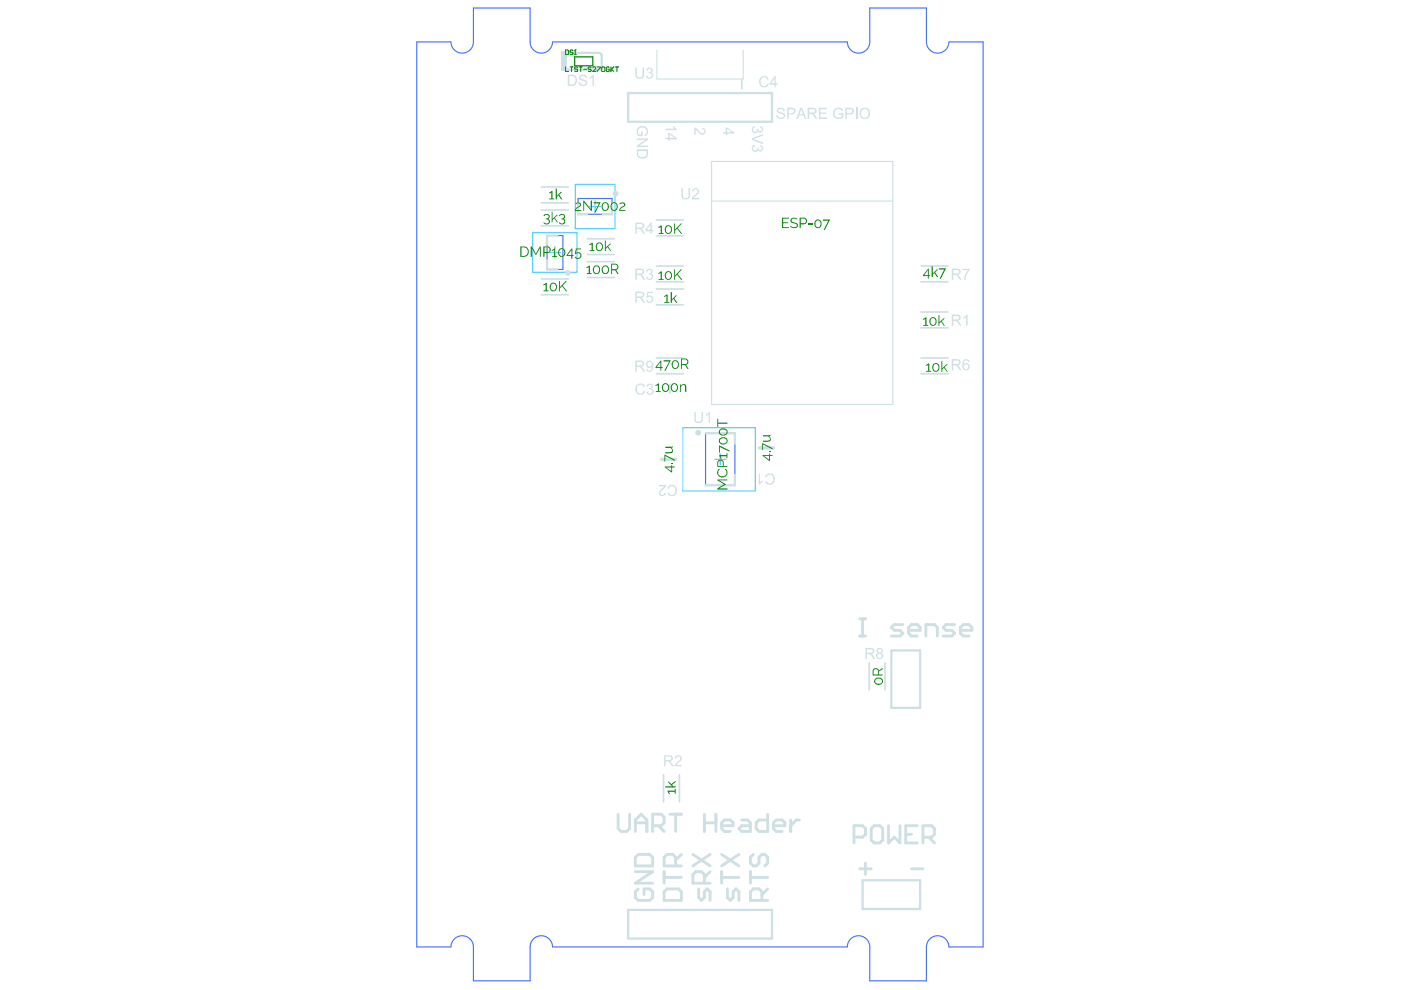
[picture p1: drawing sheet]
<svg xmlns="http://www.w3.org/2000/svg" width="297mm" height="210mm" viewBox="0 0 297 210" stroke-linecap="round" stroke-linejoin="round" font-family="sans-serif">
<path d="M122 39.1h8.4v9.4h-8.4zM112.9 49.3h9.4v8.4h-9.4zM116.5 53.5h2.4M117.6 52.3v2.4M125 43.8h2.4M126.2 42.6v2.4M151.5 97.4h2.4M152.7 96.2v2.4" fill="none" stroke="#46cdff" stroke-width=".24"/>
<path d="M144.8 90.7h15.3v13.4h-15.3z" fill="none" stroke="#46cdff" stroke-width=".21"/>
<path d="M95.6 8.9h-7.2v191.9h7.2M95.6 8.9a2.38 2.38 0 0 0 2.4 2.4 2.38 2.38 0 0 0 2.4-2.4v-7.2h12v7.2a2.38 2.38 0 0 0 2.4 2.4 2.38 2.38 0 0 0 2.3-2.4M117.2 8.9h62.4M179.7 8.9a2.38 2.38 0 0 0 2.3 2.4 2.38 2.38 0 0 0 2.4-2.4v-7.2h12v7.2a2.38 2.38 0 0 0 2.4 2.4 2.38 2.38 0 0 0 2.4-2.4M201.2 8.9h7.2v191.9h-7.2M116 49.9h3.3v7.2h-3.3zM122.6 42.1h7.2v3.3h-7.2zM149.6 91.9h6.2v11h-6.2zM95.6 200.8a2.38 2.38 0 0 1 2.4-2.4 2.38 2.38 0 0 1 2.4 2.4v7.2h12v-7.2a2.38 2.38 0 0 1 2.4-2.4 2.38 2.38 0 0 1 2.3 2.4M117.2 200.8h62.4M179.7 200.8a2.38 2.38 0 0 1 2.3-2.4 2.38 2.38 0 0 1 2.4 2.4v7.2h12v-7.2a2.38 2.38 0 0 1 2.4-2.4 2.38 2.38 0 0 1 2.4 2.4" fill="none" stroke="#466fff" stroke-width=".24"/>
<g fill="none" stroke="#cfe0e5" stroke-width=".49">
<path d="M119.9 11.8v2.5M120.4 14.8h6.7M120.4 11.2h6.7M127.6 11.8v2.5M133.2 19.7h30.5v6.1h-30.5zM116 55.2v1.9h2.1M118.1 49.9h-2.1v1.9M122.6 43.3v2.1h1.9M129.8 43.3v2.1h-1.9M149.6 91.9h6.2v2.1M155.8 100.8v2.1h-6.2M189 137.9h6.1v12.2h-6.1z"/>
<path d="M133.2 192.9h30.5v6.1h-30.5zM182.9 186.6h12.2v6.1h-12.2z"/>
</g>
<g fill="none" stroke="#cfe0e5" stroke-width=".37">
<path d="M157.3 16.9v1.9M114.8 39.7h5.7M114.8 59.1h5.7M114.8 47.9h5.7M114.8 44.5h5.7M114.8 43h5.7M124.5 58.8h5.8M124.5 54h5.8M124.5 55.5h5.8M124.5 50.6h5.8M139.2 59.8h5.7M139.2 56.4h5.7"/>
<path d="M139.2 50h5.7M139.2 46.7h5.7M195.3 59.8h5.7M195.3 56.4h5.7M114.8 62.5h5.7M139.2 79.2h5.7M139.2 75.9h5.7M139.2 64.6h5.7M139.2 61.3h5.7M195.3 79.2h5.7M195.3 75.9h5.7M195.3 69.5h5.7"/>
<path d="M195.3 66.2h5.7M142 81.5v1.9M184.3 140.5v5.8M187.6 140.5v5.8M140.7 164.3v5.7M144 164.3v5.7"/>
</g>
<path d="M140.3 97.4h2.9M161 95h3" fill="none" stroke="#cfe0e5" stroke-width=".73"/>
<path d="M139.3 10.7v6h18.3v-6M150.9 34.2h38.4v51.6h-38.4zM150.9 42.6h38.4" fill="none" stroke="#cfe0e5" stroke-width=".24"/>
<g fill="#cfe0e5">
<path d="M119.5 14.7h1.4v.3h-1.4z" fill-rule="evenodd"/>
<path d="M119.5 11h1.5v.4h-1.5z" fill-rule="evenodd"/>
<path d="M119 11h1.1v4h-1.1z" fill-rule="evenodd"/>
</g>
<g fill="#cfe0e5">
<path d="M147.2 27l.6 .2 .4 .6a.75 .75 0 0 0 1 .4 .53 .53 0 0 0-.3-.9v-.2l.2 .1a.74 .74 0 0 1 .3 1.2 .74 .74 0 0 1-1.2-.3l-.7-.7v1.2h-.3z"/>
<path d="M141.1 27.3h1.8l-.3-.5 .3-.1 .6 .7v.2h-2.4z"/>
<path d="M162.5 100.6l.4-.2h.7l.4 .2 .3 .9-.2 .8-.6 .5h-.6l-.4-.2-.3-.5 .4-.1a.73 .73 0 0 0 .9 .5 .73 .73 0 0 0 .5-.9l-.1-.1a.71 .71 0 0 0-.6-.9 .71 .71 0 0 0-.8 .6l-.3-.1z"/>
<path d="M160.9 100.4h.2v1.8l.6-.3v.3l-.6 .6h-.2z"/>
<path d="M122.8 16.1a.95 .95 0 0 1 1.7 .4l-.3 .1-.2-.4-.1-.1a.41 .41 0 0 0-.7 0 .41 .41 0 0 0 .1 .6l.5 .2a.7 .7 0 0 1 .7 .8 .7 .7 0 0 1-1 .5 .83 .83 0 0 1-.9-.8h.3a.66 .66 0 0 0 .7 .6 .66 .66 0 0 0 .6-.5l-.2-.3-.6-.1a.61 .61 0 0 1-.6-1z"/>
<path d="M125 16.4l.9-.6v2.4h-.3v-1.8l-.5 .3h-.1z"/>
<path d="M141.7 103.1l.4-.3h.7l.4 .3 .4 .8-.2 .9-.6 .4h-.7l-.3-.2-.3-.5h.3a.73 .73 0 0 0 .9 .4 .73 .73 0 0 0 .5-.9v-.1a.71 .71 0 0 0-.6-.8 .71 .71 0 0 0-.8 .6l-.3-.1z"/>
<path d="M139.7 102.8h1.5l-.2 .6-.5 .5a.65 .65 0 0 0-.4 1 .49 .49 0 0 0 .8-.4h.3l-.3 .6-.3 .1-.5-.1a.77 .77 0 0 1-.4-.8 .77 .77 0 0 1 .6-.6l.6-.6h-1.2z"/>
<path d="M161.1 16.6l.4-.4 .8-.1 .4 .2 .3 .5-.4 .1a.75 .75 0 0 0-1-.4 .75 .75 0 0 0-.3 1 .7 .7 0 0 0 .6 .8 .7 .7 0 0 0 .8-.6l.3 .1-.1 .2a1.09 1.09 0 0 1-1.4 .4 1.09 1.09 0 0 1-.5-1.4z"/>
<path d="M143.2 160.4l.3-.2a.73 .73 0 0 1 1 .4 .73 .73 0 0 1-.5 .9l-.6 .7h1.1v.3h-1.5l.2-.5 .6-.6a.53 .53 0 0 0 .4-.5 .53 .53 0 0 0-.4-.5h-.3l-.1 .4h-.3z"/>
<path d="M134.9 81.7l.4-.3 .8-.1 .4 .2 .3 .5h-.4a.75 .75 0 0 0-1-.3 .75 .75 0 0 0-.3 1 .7 .7 0 0 0 .6 .7 .7 .7 0 0 0 .8-.6l.3 .2-.1 .1a1.09 1.09 0 0 1-1.4 .5 1.09 1.09 0 0 1-.5-1.4z"/>
<path d="M137.3 81.5a.61 .61 0 0 1 1 0 .61 .61 0 0 1-.2 .9 .72 .72 0 0 1 .2 1.2 .72 .72 0 0 1-1.2-.3v-.2l.2-.1a.48 .48 0 0 0 .6 .5 .48 .48 0 0 0 .4-.6 .48 .48 0 0 0-.7-.3v-.3a.39 .39 0 0 0 .6-.3 .39 .39 0 0 0-.4-.5 .39 .39 0 0 0-.4 .5l-.3-.1z"/>
<path d="M137.1 57.3l.3-.2a.59 .59 0 0 1 .9 .1 .59 .59 0 0 1-.2 .8 .74 .74 0 0 1 .1 1.2 .74 .74 0 0 1-1.2-.2v-.3h.3a.47 .47 0 0 0 .5 .4 .47 .47 0 0 0 .4-.6 .47 .47 0 0 0-.7-.3l.1-.3a.38 .38 0 0 0 .4-.4 .38 .38 0 0 0-.4-.3 .38 .38 0 0 0-.3 .4h-.3z"/>
<path d="M137.3 61.9h1.1v.2h-.9l-.2 .7 .2-.1a.76 .76 0 0 1 .9 .5 .76 .76 0 0 1-.5 1 .76 .76 0 0 1-.9-.6l.3-.1a.49 .49 0 0 0 .6 .4 .49 .49 0 0 0 .2-.7v-.1a.5 .5 0 0 0-.8 0h-.3z"/>
<path d="M134.7 14.3h.3v1.4a.62 .62 0 0 0 .6 .7 .62 .62 0 0 0 .6-.7v-1.4h.3v1.5a.9 .9 0 0 1-.7 .9 .9 .9 0 0 1-1-.7z"/>
<path d="M137.1 14.6l.3-.2a.59 .59 0 0 1 .9 .2 .59 .59 0 0 1-.2 .8 .74 .74 0 0 1 .1 1.2 .74 .74 0 0 1-1.2-.3v-.2l.3-.1a.47 .47 0 0 0 .5 .5 .47 .47 0 0 0 .4-.7 .47 .47 0 0 0-.7-.2l.1-.3a.38 .38 0 0 0 .4-.4 .38 .38 0 0 0-.4-.4 .38 .38 0 0 0-.3 .5l-.3-.1z"/>
<path d="M204.3 67.3l.7-.6h.1v2.4h-.3v-1.9l-.4 .4z"/>
<path d="M204 57h1.6v.3l-.7 1-.2 1h-.3v-.4l.4-1 .4-.6h-1.2z"/>
<path d="M141.7 28.2h.3l1.5 1.1v.2h-1.5v.3h-.3v-.3h-.6v-.3h.6zM142 28.5v.7h1z"/>
<path d="M120.4 15.8h1l.6 .3 .3 .6v.8a.97 .97 0 0 1-1.1 .7h-.8zM120.7 16.1v1.8h.5a.93 .93 0 0 0 .8-.7 .93 .93 0 0 0-.3-1z"/>
<path d="M153.9 27h.3l1.5 1.1v.2h-1.5v.3h-.3v-.3h-.6v-.3h.6zM154.2 27.3v.7h1z"/>
<path d="M164.2 16.1h.3v1.6h.3v.3h-.3v.5h-.3v-.5h-1v-.3zM164.2 16.6l-.7 1.1h.7z"/>
<path d="M140.8 160.1h1.1a.64 .64 0 0 1 .7 .6 .64 .64 0 0 1-.6 .7l.9 1.1h-.4l-.8-1.1h-.6v1.1h-.3zM141.1 160.4v.8h.7a.41 .41 0 0 0 .5-.4 .41 .41 0 0 0-.5-.4z"/>
<path d="M134.7 76.4h1.1a.65 .65 0 0 1 .8 .6 .65 .65 0 0 1-.7 .7l.5 .4 .4 .7h-.4l-.3-.5a.73 .73 0 0 0-.7-.5h-.4v1h-.3zM135 76.7v.8h.7a.41 .41 0 0 0 .6-.3 .41 .41 0 0 0-.6-.5z"/>
<path d="M137.1 76.7h.1a.83 .83 0 0 1 1 0 .83 .83 0 0 1 .3 1 .8 .8 0 0 1-.4 1 .8 .8 0 0 1-1-.2l-.1-.2 .3-.1a.41 .41 0 0 0 .3 .4 .41 .41 0 0 0 .5-.3l.1-.6-.1 .1a.74 .74 0 0 1-1-.1 .74 .74 0 0 1 0-1zM137.2 77.2a.5 .5 0 0 0 1 0 .5 .5 0 0 0-1 0z"/>
<path d="M134.7 57h1.1a.65 .65 0 0 1 .8 .5 .65 .65 0 0 1-.7 .7l.5 .4 .4 .7h-.4l-.3-.5a.73 .73 0 0 0-.7-.5h-.4v1h-.3zM135 57.3v.7h.7a.41 .41 0 0 0 .6-.3 .41 .41 0 0 0-.6-.4z"/>
<path d="M134.7 61.8h1.1a.65 .65 0 0 1 .8 .6 .65 .65 0 0 1-.7 .7l.5 .4 .4 .7h-.4l-.3-.5a.73 .73 0 0 0-.7-.5h-.4v1h-.3zM135 62.1v.8h.7a.41 .41 0 0 0 .6-.4 .41 .41 0 0 0-.6-.4z"/>
<path d="M134.7 47.2h1.1a.65 .65 0 0 1 .8 .6 .65 .65 0 0 1-.7 .7l.5 .4 .4 .7h-.4l-.3-.5a.73 .73 0 0 0-.7-.6h-.4v1.1h-.3zM135 47.5v.7h.7a.41 .41 0 0 0 .6-.3 .41 .41 0 0 0-.6-.4z"/>
<path d="M137.9 47.2h.3v1.5h.3v.3h-.3v.6h-.3v-.6h-1.1v-.3zM137.9 47.7l-.8 1h.8z"/>
<path d="M201.8 76.1h1.1a.65 .65 0 0 1 .8 .6 .65 .65 0 0 1-.7 .7l.4 .4 .5 .7h-.4l-.3-.5a.73 .73 0 0 0-.7-.5h-.4v1h-.3zM202.1 76.4v.8h.7a.41 .41 0 0 0 .6-.3 .41 .41 0 0 0-.6-.5z"/>
<path d="M204.3 76.4h.1a.73 .73 0 0 1 1.2 .3h-.3a.51 .51 0 0 0-.7-.2 .51 .51 0 0 0-.2 .7l-.1 .1a.74 .74 0 0 1 1.1 0 .74 .74 0 0 1-.2 1.1 .74 .74 0 0 1-1-.3l-.2-1zM204.3 77.8a.55 .55 0 0 0 1.1 0 .55 .55 0 0 0-1.1 0z"/>
<path d="M201.8 66.7h1.1a.65 .65 0 0 1 .8 .6 .65 .65 0 0 1-.7 .7l.4 .3 .5 .8h-.4l-.3-.5a.73 .73 0 0 0-.7-.6h-.4v1.1h-.3zM202.1 67v.7h.7a.41 .41 0 0 0 .6-.3 .41 .41 0 0 0-.6-.4z"/>
<path d="M201.8 57h1.1a.65 .65 0 0 1 .8 .5 .65 .65 0 0 1-.7 .7l.4 .4 .5 .7h-.4l-.3-.5a.73 .73 0 0 0-.7-.5h-.4v1h-.3zM202.1 57.3v.7h.7a.41 .41 0 0 0 .6-.3 .41 .41 0 0 0-.6-.4z"/>
</g>
<path d="M134.7 181.8l.6-.6h2.5l.6 .6v1.8h-3.7zM134.7 184.8h3.7l-3.7 2.5h3.7M135.3 188.5l-.6 .6v1.2l.6 .6h2.5l.6-.6v-1.2l-.6-.6h-1.3v1.2M140.8 189.1l.6-.6h2.5l.6 .6v1.8h-3.7zM140.8 184.8v2.5M140.8 186h3.7M143.2 183.6v-1.8l-.6-.6h-1.2l-.6 .6v1.8h3.7M144.5 181.2l-1.3 1.2" fill="none" stroke="#cfe0e5" stroke-width=".61"/>
<g fill="#cfe0e5">
<path d="M135.1 27.2l.8-.5 .8 .1 .6 .5 .1 .5a.94 .94 0 0 1-.7 1.1v-.3a.82 .82 0 0 0 .4-1.1 .82 .82 0 0 0-1-.5 .92 .92 0 0 0-.6 1.6h.4v-.7h.3v1h-.9l-.3-.6z"/>
<path d="M135 29.4h2.4v.3l-1.9 1.2h1.9v.3h-2.4v-.3l1.8-1.2h-1.8z"/>
<path d="M135 31.7h2.4v1l-.3 .6-.3 .3h-.9a1.05 1.05 0 0 1-.9-1.1zM135.3 32v.6a.91 .91 0 0 0 .9 .7 .91 .91 0 0 0 .9-.7v-.6z"/>
</g>
<path d="M153 184.8v2.5M153 186h3.7M153 181.2l3.7 2.4M154.2 188.5v1.8l.6 .6 .6-.6v-1.2l.7-.6 .6 .6v1.8M156.7 181.2l-3.7 2.4M159.1 186h3.7M159.1 184.8v2.5M159.7 181.2l-.6 .6v1.2l.6 .6h.6l.6-.6v-1.2l.6-.6h.7l.6 .6v1.2l-.6 .6M161.5 190.9v-1.8l-.6-.6h-1.2l-.6 .6v1.8h3.7M162.8 188.5l-1.3 1.2" fill="none" stroke="#cfe0e5" stroke-width=".61"/>
<g fill="#cfe0e5">
<path d="M159.5 27l.5-.3 .1 .3a.44 .44 0 0 0-.4 .6 .44 .44 0 0 0 .6 .3 .44 .44 0 0 0 .2-.6l.2 .1a.44 .44 0 0 0 .3 .4 .44 .44 0 0 0 .5-.1 .46 .46 0 0 0-.4-.7l.1-.3a.7 .7 0 0 1 .6 .9 .7 .7 0 0 1-.9 .5l-.2-.3a.72 .72 0 0 1-1.1 .3 .72 .72 0 0 1-.1-1.1z"/>
<path d="M159.4 29.3l2.4-.9v.3l-2.1 .8 2.1 .7v.4l-2.4-.9z"/>
<path d="M159.6 30.9l.4-.2 .1 .3a.47 .47 0 0 0-.5 .5 .47 .47 0 0 0 .6 .4 .47 .47 0 0 0 .4-.5h.2a.39 .39 0 0 0 .4 .4 .39 .39 0 0 0 .4-.4 .39 .39 0 0 0-.5-.3l.1-.3a.69 .69 0 0 1 .6 .8 .69 .69 0 0 1-.9 .5l-.2-.3a.7 .7 0 0 1-1 .3 .7 .7 0 0 1-.2-1z"/>
<path d="M144.5 39.9h.3v1.4a.62 .62 0 0 0 .6 .7 .62 .62 0 0 0 .6-.7v-1.4h.3v1.5a.9 .9 0 0 1-.8 .9 .9 .9 0 0 1-1-.7z"/>
<path d="M146.8 40.2l.5-.2a.71 .71 0 0 1 .9 .4 .71 .71 0 0 1-.4 .9l-.7 .7h1.1v.3h-1.5l.1-.5 .7-.6a.7 .7 0 0 0 .3-1 .49 .49 0 0 0-.8 .4h-.3z"/>
<path d="M183.5 137.4h1.1a.65 .65 0 0 1 .8 .5 .65 .65 0 0 1-.7 .7l.4 .4 .5 .7h-.4l-.3-.5a.73 .73 0 0 0-.7-.5h-.4v1h-.3zM183.8 137.7v.7h.7a.41 .41 0 0 0 .6-.3 .41 .41 0 0 0-.6-.4z"/>
<path d="M185.9 137.6l.3-.2a.61 .61 0 0 1 .8 .2 .61 .61 0 0 1-.1 .8l-.1 .1a.71 .71 0 0 1 .2 1.1 .71 .71 0 0 1-1.1-.1 .62 .62 0 0 1 .3-1l-.3-.3zM186.1 138a.4 .4 0 0 0 .8 0 .4 .4 0 0 0-.8 0zM186.1 139.1a.48 .48 0 0 0 .9 0 .48 .48 0 0 0-.9 0z"/>
</g>
<g fill="none" stroke="#cfe0e5" stroke-width=".61">
<path d="M131.1 172.6v3.1l.6 .6h1.2l.6-.6v-3.1M134.7 176.3v-2.5l1.2-1.2 1.2 1.2v2.5M134.7 174.5h2.4M138.4 175.1h1.8l.6-.6v-1.3l-.6-.6h-1.8v3.7M139.6 175.1l1.2 1.2M142 172.6h2.5M143.2 172.6v3.7M149.3 174.5h2.5M149.3 172.6v3.7M151.8 172.6v3.7M153 175.1h2.4v-.6l-.6-.7h-1.2l-.6 .7v1.2l.6 .6h1.2M157.3 173.8h1.2l.6 .7v1.8h-1.8l-.6-.6 .6-.6h1.8"/>
<path d="M162.8 172.6v3.7h-1.9l-.6-.6v-1.2l.6-.7h1.9M164 175.1h2.4v-.6l-.6-.7h-1.2l-.6 .7v1.2l.6 .6h1.2M167.6 173.8v2.5M169.5 173.8h-.6l-1.3 1.3M182.3 184.2h2.4M183.5 183v2.4M193.3 184.2h2.4"/>
</g>
<g fill="#cfe0e5">
<path d="M147.2 87.3h.3v1.4a.62 .62 0 0 0 .6 .7 .62 .62 0 0 0 .6-.7v-1.4h.3v1.4a.92 .92 0 0 1-.9 1 .92 .92 0 0 1-.9-1z"/>
<path d="M149.7 87.9l.8-.6v2.4h-.2v-1.9l-.6 .4z"/>
<path d="M164.8 23.1l.6-.3a.77 .77 0 0 1 1 .7h-.3a.56 .56 0 0 0-.6-.4 .56 .56 0 0 0-.5 .5l1.1 .4a.67 .67 0 0 1 .3 .9 .67 .67 0 0 1-.9 .3 .84 .84 0 0 1-.9-.8h.3a.66 .66 0 0 0 .6 .6 .66 .66 0 0 0 .7-.5l-.3-.3-.6-.1a.61 .61 0 0 1-.5-1z"/>
<path d="M173.6 22.8h1.7v.3h-1.4v.8h1.3v.2h-1.3v.8h1.5v.3h-1.8z"/>
<path d="M176.9 23.1l.4-.2 .5-.1a.84 .84 0 0 1 .9 .7h-.3a.85 .85 0 0 0-1.1-.3 .85 .85 0 0 0-.3 1.2l.1 .1a.9 .9 0 0 0 1.4 .2v-.4h-.7v-.3h1v.9l-.6 .3h-.7l-.6-.3-.3-.7z"/>
<path d="M166.9 22.8h.9a.72 .72 0 0 1 .9 .7 .72 .72 0 0 1-.9 .7h-.6v1h-.3zM167.2 23.1v.9h.6a.44 .44 0 0 0 .6-.4 .44 .44 0 0 0-.6-.5z"/>
<path d="M169.7 22.8h.3l1 2.4h-.4l-.2-.7h-1l-.2 .7h-.4zM169.8 23.1l-.3 1.1h.8z"/>
<path d="M171.2 22.8h1.2a.64 .64 0 0 1 .7 .6 .64 .64 0 0 1-.6 .7l.4 .4 .4 .7h-.4l-.7-1h-.7v1h-.3zM171.5 23.1v.8h.7a.4 .4 0 0 0 .6-.3 .4 .4 0 0 0-.5-.5z"/>
<path d="M179.2 22.8h1.1a.72 .72 0 0 1 .8 .8 .72 .72 0 0 1-1 .6h-.6v1h-.3zM179.5 23.1v.9h.6a.44 .44 0 0 0 .6-.4 .44 .44 0 0 0-.6-.5z"/>
</g>
<path d="M181.6 22.8v2.4" fill="none" stroke="#cfe0e5" stroke-width=".3"/>
<path d="M182.4 23.3a1.16 1.16 0 0 1 1.6-.2 1.16 1.16 0 0 1 .2 1.6 1.16 1.16 0 0 1-1.6 .2l-.4-.8zM182.7 23.4l-.1 1.1 .3 .3 .5 .2a.96 .96 0 0 0 .8-1.1 .96 .96 0 0 0-1-.8z" fill="#cfe0e5"/>
<g fill="none" stroke="#cfe0e5" stroke-width=".61">
<path d="M182.3 131.2h1.2M182.3 134.9h1.2M182.9 131.2v3.7M191.4 132.4h-1.8l-.6 .6 .6 .6h1.2l.6 .7-.6 .6h-1.8M192.6 133.6h2.5v-.6l-.6-.6h-1.2l-.7 .6v1.3l.7 .6h1.2M196.3 134.9v-2.5h1.8l.6 .6v1.9M202.4 132.4h-1.8l-.6 .6 .6 .6h1.2l.6 .7-.6 .6h-1.8M203.6 133.6h2.5v-.6l-.7-.6h-1.2l-.6 .6v1.3l.6 .6h1.2M181.1 177.5h1.8l.6-.6v-1.2l-.6-.6h-1.8v3.6M184.7 175.7l.6-.6h1.2l.7 .6v2.4l-.7 .6h-1.2l-.6-.6zM188.4 175.1v3.6l1.2-1.2 1.2 1.2v-3.6M192 176.9h1.3"/>
<path d="M194.5 175.1h-2.5v3.6h2.5M195.7 177.5h1.8l.6-.6v-1.2l-.6-.6h-1.8v3.6M196.9 177.5l1.2 1.2M146.9 181.2l3.7 2.4M148.1 188.5v1.8l.6 .6 .6-.6v-1.2l.7-.6 .6 .6v1.8M149.3 187.3v-1.9l-.6-.6h-1.2l-.6 .6v1.9h3.7M150.6 184.8l-1.3 1.2M150.6 181.2l-3.7 2.4"/>
<circle cx="120.4" cy="57.9" r=".3"/>
<circle cx="130.5" cy="41.1" r=".3"/>
<circle cx="148" cy="91.7" r=".3"/>
</g>
<path d="M120 14.3l.2 .4 .2 .1M120.4 11.3l-.4 .2v.3M127.1 11.3h.2l.3 .5M127.6 14.3l-.3 .4-.2 .1" fill="none" stroke="#cfe0e5" stroke-width=".49"/>
<path d="M121.8 12.1h3.9v1.8h-3.9z" fill="none" stroke="#008000" stroke-width=".24"/>
<g fill="#008000">
<path d="M163.1 95.7h.3v.2h-.3z"/>
<path d="M161.6 93.9l2.2 1.1v.3l-2-1.1v1.2h-.2z"/>
<path d="M161.8 92.3l1.6-.1-.1 .3h-.3l.3 .3a.57 .57 0 0 1 .1 .7 .57 .57 0 0 1-.7 .2h-.9v-.3h.9a.46 .46 0 0 0 .5-.4 .46 .46 0 0 0-.4-.5h-1z"/>
<path d="M141.5 167.6h1.6v-.3h.1v1h-.1v-.4h-1.3l.2 .4-.2 .1z"/>
<path d="M141.7 165.6l.6 .6 .9-.6v.2l-.7 .6 .3 .3h.4v.3h-2.1v-.3h1.4l-.8-.8z"/>
<path d="M152.1 101.7h2.1v.1h-1.7l1.4 .8-1.4 1h1.7v.2h-2.1v-.2l1.5-.9-1.5-.9z"/>
<path d="M152.2 99.7l.3-.3 .1 .2a.86 .86 0 0 0 .3 1.4 .86 .86 0 0 0 1.1-.9l-.1-.4-.2-.2 .1-.2a1.08 1.08 0 0 1 0 1.8 1.08 1.08 0 0 1-1.6-.5l-.2-.5z"/>
<path d="M152.5 96.5h1.5v-.4h.2v1.1h-.2v-.5h-1.2l.2 .5h-.2z"/>
<path d="M152.5 94.4l2.2 1.1v.3l-2.1-1v1.1h-.1z"/>
<path d="M152.1 88.8h.2v.8h1.9v.2h-1.9v.8h-.2z"/>
<path d="M115.2 60.3l.7-.3v1.6h.4v.2h-1v-.2h.4v-1.4l-.4 .3z"/>
<path d="M118.5 59.6h.2v1.3l1.3-1.3h.2l-.9 .9 1 1.3h-.3l-.8-1.1-.5 .4v.7h-.2z"/>
<path d="M115.3 45.6l.3-.2h.6a.52 .52 0 0 1 .3 .5 .52 .52 0 0 1-.3 .5 .67 .67 0 0 1 .1 1.1 .67 .67 0 0 1-1-.2l.1-.2a.5 .5 0 0 0 .6 .3 .5 .5 0 0 0 .3-.6 .5 .5 0 0 0-.6-.3v-.1a.43 .43 0 0 0 .6-.3 .43 .43 0 0 0-.2-.5 .43 .43 0 0 0-.6 .1l-.1 .2z"/>
<path d="M117 44.9h.1v1.5l1-.8h.2l-.7 .6 .7 .9h-.2l-.6-.8-.4 .4v.4h-.1z"/>
<path d="M118.5 45.7l.4-.3a.57 .57 0 0 1 .8 .2 .57 .57 0 0 1-.3 .8 .66 .66 0 0 1 .2 1.1 .66 .66 0 0 1-1.1-.2l.1-.2a.51 .51 0 0 0 .8 .3 .51 .51 0 0 0 .1-.8l-.5-.2a.45 .45 0 0 0 .6-.4 .45 .45 0 0 0-.4-.5 .45 .45 0 0 0-.5 .4z"/>
<path d="M116.4 40.8l.7-.3v1.6h.4v.2h-1v-.2h.4v-1.4l-.4 .3z"/>
<path d="M117.8 40h.3v1.5l.8-.8h.3l-.7 .6 .7 1h-.2l-.6-.9-.3 .4v.5h-.3z"/>
<path d="M112.5 52.3h.3l.8 1.5 .9-1.5h.1v2.2h-.1v-1.9l-.8 1.4-.9-1.4v1.9h-.3z"/>
<path d="M117 53l.7-.3v1.6h.4v.2h-1v-.2h.4v-1.4l-.4 .3h-.1z"/>
<path d="M122.1 52.7h1.1v.2h-.9l-.2 .8a.69 .69 0 0 1 1.1 .3 .69 .69 0 0 1-.7 .9l-.5-.2-.2-.2 .2-.1a.56 .56 0 0 0 .8 .3 .56 .56 0 0 0 .1-.8 .56 .56 0 0 0-.8-.1l-.3 .1z"/>
<path d="M185.5 143.9l.4-.2h.5a.77 .77 0 0 1 .7 1 .77 .77 0 0 1-1 .5 .73 .73 0 0 1-.7-.5 .73 .73 0 0 1 .1-.8zM185.6 144.2a.73 .73 0 0 0 .5 .8 .73 .73 0 0 0 .9-.5v-.3l-.5-.3h-.5z"/>
<path d="M185.2 141.8l.2-.1a.62 .62 0 0 1 .9 .5l.9-.6v.3l-.8 .5v.6h.8v.2h-2.2v-1.1zM185.3 142.1l-.1 .9h1v-.7a.51 .51 0 0 0-.4-.4 .51 .51 0 0 0-.5 .2z"/>
<path d="M161.7 96.5h1.4v-.3h.1v.3h.6v.2h-.6v1h-.1zM162 96.7l1.1 .8v-.8z"/>
<path d="M152.2 97.8a.69 .69 0 0 1 .7-.3 .69 .69 0 0 1 .5 .6v.7h.8v.2h-2.1zM152.3 97.8v1h.9v-.7a.52 .52 0 0 0-.3-.4 .52 .52 0 0 0-.6 .1z"/>
<path d="M152.5 93.1a.95 .95 0 0 1 1.1-.4 .95 .95 0 0 1 .6 1.1l-.6 .4-.8-.1a.74 .74 0 0 1-.3-1zM152.7 93.1l-.1 .5a.72 .72 0 0 0 .9 .5 .72 .72 0 0 0 .5-.8 .9 .9 0 0 0-1.3-.2z"/>
<path d="M152.5 91.2l.2-.1a.84 .84 0 0 1 1.2-.1 .84 .84 0 0 1 0 1.2l-.3 .1a.82 .82 0 0 1-1-.2 .82 .82 0 0 1-.1-.9zM152.7 91.2l-.1 .4a.71 .71 0 0 0 .9 .6 .71 .71 0 0 0 .5-.8l-.4-.3h-.6z"/>
<path d="M116.8 60.1l.3-.1a.89 .89 0 0 1 1 .6 .89 .89 0 0 1-.5 1.1 .89 .89 0 0 1-1-.4 .89 .89 0 0 1 .1-1.1zM116.9 60.3l-.1 .5a.59 .59 0 0 0 .5 .8 .59 .59 0 0 0 .6-.8 .58 .58 0 0 0-.3-.6 .58 .58 0 0 0-.7 .1z"/>
<path d="M110.3 52.3h1.2l.4 .3 .2 .5a1.02 1.02 0 0 1-1.1 1.4h-.7zM110.6 52.4v1.9l.9-.2 .3-.3 .1-.4a.82 .82 0 0 0-.9-1z"/>
<path d="M115.2 52.3h1.2a.74 .74 0 0 1 .3 .8 .74 .74 0 0 1-.6 .6h-.7v.8h-.2zM115.4 52.4v1h.7a.49 .49 0 0 0 .4-.5 .49 .49 0 0 0-.4-.5z"/>
<path d="M118.5 52.9a.88 .88 0 0 1 1.3 .2 .88 .88 0 0 1-.3 1.2l-.2 .1a.89 .89 0 0 1-.9-.4 .89 .89 0 0 1 .1-1.1zM118.7 53l-.2 .5a.6 .6 0 0 0 .6 .8 .6 .6 0 0 0 .5-.9 .58 .58 0 0 0-.3-.5 .58 .58 0 0 0-.6 .1z"/>
<path d="M121.2 52.7h.2v1.4h.2v.2h-.2v.5h-.3v-.5h-1zM121.2 53l-.9 1.1h.9z"/>
</g>
<g fill="none" stroke="#008000" stroke-width=".21">
<path d="M119.9 14.2v1h.7M120.9 14.2h.6M121.2 14.2v1M122.5 14.4l-.2-.2h-.3l-.2 .4 .5 .1 .2 .3-.2 .2-.5-.2M122.8 14.2h.6M123.1 14.2v1M123.7 14.7h.7M125.3 14.4l-.1-.2h-.3l-.2 .2v.2l.5 .1 .1 .2-.1 .3-.5-.2M125.7 14.4l.1-.2h.4l.1 .4-.6 .6h.6M126.6 14.2h.7l-.7 1M127.6 14.4l.2-.2h.3l.1 .2v.6l-.1 .2-.5-.2zM129.2 14.4l-.2-.2h-.3l-.1 .2v.6l.4 .2 .2-.5h-.3"/>
<path d="M129.5 14.2v1M129.5 14.9l.6-.7-.5 .5 .5 .5M130.4 14.2h.7M130.8 14.2v1"/>
</g>
<g fill="#008000">
<path d="M142.3 98.1h.3v.2h-.3z"/>
<path d="M140.9 96.4l2.2 1.1v.2l-2-1v1.1h-.2z"/>
<path d="M141.1 94.7h1.5v.2h-.3l.3 .3a.57 .57 0 0 1 0 .7 .57 .57 0 0 1-.6 .2h-.9v-.2h.9a.46 .46 0 0 0 .5-.4 .46 .46 0 0 0-.4-.5h-1z"/>
<path d="M139 81.6l.7-.3v1.6h.4v.2h-1.1v-.2h.5v-1.3l-.4 .2z"/>
<path d="M144.2 81.5h.1l.1 .3a.57 .57 0 0 1 .7-.3 .57 .57 0 0 1 .4 .6v1h-.2v-.9a.43 .43 0 0 0-.4-.6 .43 .43 0 0 0-.5 .4l-.1 1.1h-.1z"/>
<path d="M140.7 76.4h1.5l-1.1 2.2h-.2l1-2h-1.2z"/>
<path d="M140.8 62.7l.7-.3v1.6h.4v.2h-1v-.2h.4v-1.3l-.4 .2z"/>
<path d="M142.2 61.9h.3v1.6l.8-.9h.3l-.7 .6 .7 1h-.2l-.6-.9-.3 .4v.5h-.3z"/>
<path d="M139.6 57.9l.7-.3v1.5h.4v.2h-1.1v-.2h.5v-1.3l-.4 .2z"/>
<path d="M142.9 57.1h.2v1.3l1.2-1.3h.3l-.9 1 .9 1.2h-.2l-.8-1.1-.5 .5v.6h-.2z"/>
<path d="M139.6 48.1l.7-.3v1.6h.4v.2h-1.1v-.2h.5v-1.3l-.4 .2z"/>
<path d="M142.9 47.4h.2v1.3l1.2-1.3h.3l-.9 1 .9 1.2h-.2l-.8-1.1-.5 .4v.7h-.2z"/>
<path d="M196.3 77.4l.7-.3v1.5h.4v.2h-1v-.2h.4v-1.3l-.4 .2z"/>
<path d="M199.6 76.6h.2v1.5l.9-.9h.2l-.6 .6 .6 1h-.1l-.7-.8-.3 .3v.5h-.2z"/>
<path d="M195.7 67.6l.7-.3v1.6h.4v.2h-1v-.2h.4v-1.3l-.4 .2z"/>
<path d="M199 66.8h.2v1.5l.9-.8h.2l-.6 .6 .6 1h-.2l-.6-.9-.3 .4v.5h-.2z"/>
<path d="M197.5 56.5h.3v1.5l.8-.9h.3l-.6 .6 .6 1h-.2l-.6-.8-.3 .3v.5h-.3z"/>
<path d="M199 56.9h1.6l-1.1 2.2h-.3l1-2h-1.2z"/>
<path d="M140.9 98.9h1.4v-.3h.2v.3h.6v.2h-.6v1h-.2zM141.2 99.1l1.1 .8v-.8z"/>
<path d="M140.6 81.4l.3-.1a.89 .89 0 0 1 1 .7 .89 .89 0 0 1-.5 1 .89 .89 0 0 1-1-.4 .89 .89 0 0 1 .1-1zM140.7 81.6l-.1 .5a.59 .59 0 0 0 .5 .8 .59 .59 0 0 0 .6-.8 .58 .58 0 0 0-.4-.6 .58 .58 0 0 0-.6 .1z"/>
<path d="M142.5 81.4l.3-.1a.89 .89 0 0 1 1 .7 .89 .89 0 0 1-.6 1v.1a.96 .96 0 0 1-1-.5 .96 .96 0 0 1 .3-1.2zM142.5 81.7v.3a.6 .6 0 0 0 .5 .9 .6 .6 0 0 0 .6-.9 .56 .56 0 0 0-.4-.5 .56 .56 0 0 0-.7 .2z"/>
<path d="M140.1 76.4h.1v1.4h.3v.2h-.3v.6h-.2v-.6h-1zM140 76.7l-.8 1.1h.8z"/>
<path d="M142.6 76.6l.3-.2a.89 .89 0 0 1 1.1 .7 .89 .89 0 0 1-.6 1.1 .89 .89 0 0 1-.9-.5 .89 .89 0 0 1 .1-1zM142.8 76.7l-.2 .5a.59 .59 0 0 0 .6 .8 .59 .59 0 0 0 .5-.8 .58 .58 0 0 0-.3-.6 .58 .58 0 0 0-.6 .1z"/>
<path d="M144.4 76h1.1l.4 .5a.54 .54 0 0 1-.2 .7l-.3 .2 .6 .8h-.3l-.4-.8h-.7v.8h-.2zM144.6 76.2v1h.7a.49 .49 0 0 0 .4-.5 .49 .49 0 0 0-.4-.5z"/>
<path d="M141.2 57.7l.3-.1a.89 .89 0 0 1 1 .6 .89 .89 0 0 1-.5 1.1 .89 .89 0 0 1-1-.5 .89 .89 0 0 1 .1-1zM141.3 57.9l-.1 .5a.59 .59 0 0 0 .5 .7 .59 .59 0 0 0 .6-.7 .58 .58 0 0 0-.3-.6 .58 .58 0 0 0-.7 .1z"/>
<path d="M141.2 47.9l.3-.1a.89 .89 0 0 1 1 .6 .89 .89 0 0 1-.5 1.1 .89 .89 0 0 1-1-.4 .89 .89 0 0 1 .1-1zM141.3 48.1l-.1 .5a.59 .59 0 0 0 .5 .8 .59 .59 0 0 0 .6-.8 .58 .58 0 0 0-.3-.6 .58 .58 0 0 0-.7 .1z"/>
<path d="M197.9 77.2l.3-.1a.89 .89 0 0 1 1 .6 .89 .89 0 0 1-.5 1.1 .89 .89 0 0 1-1-.5 .89 .89 0 0 1 .1-1zM198 77.4l-.1 .4a.59 .59 0 0 0 .5 .8 .59 .59 0 0 0 .6-.8 .58 .58 0 0 0-.3-.5 .58 .58 0 0 0-.7 .1z"/>
<path d="M197.3 67.4l.3-.1a.89 .89 0 0 1 1 .6 .89 .89 0 0 1-.5 1.1 .89 .89 0 0 1-1-.4 .89 .89 0 0 1 .1-1zM197.4 67.6l-.1 .5a.59 .59 0 0 0 .5 .8 .59 .59 0 0 0 .6-.8 .58 .58 0 0 0-.3-.6 .58 .58 0 0 0-.7 .1z"/>
<path d="M196.8 57h.1v1.4h.3v.1h-.3v.6h-.2v-.6h-1zM196.7 57.3l-.8 1.1h.8z"/>
</g>
<path d="M119.9 10.6h.5l.2 .2v.6l-.2 .2h-.5zM121.5 10.8l-.1-.2h-.4l-.1 .2v.2l.5 .1 .1 .2-.1 .3-.5-.2M121.8 11.6h.3M122 10.6h.1M122 10.6v1M122 10.6l-.2 .2" fill="none" stroke="#008000" stroke-width=".21"/>
<g fill="#008000">
<path d="M124.3 56.6l.8-.3v1.6h.3v.2h-1v-.2h.4v-1.3l-.3 .2z"/>
<path d="M165.8 46.2h1.5v.2h-1.2v.7h1v.2h-1v.9h1.2v.2h-1.5z"/>
<path d="M167.6 46.5l.5-.3h.5l.4 .2v.2l-.4-.2a.48 .48 0 0 0-.6 0 .48 .48 0 0 0-.1 .6l.7 .2a.61 .61 0 0 1 .6 .7 .61 .61 0 0 1-.9 .5l-.8-.3 .1-.2 .5 .2a.45 .45 0 0 0 .6 0 .45 .45 0 0 0 .1-.6l-.7-.2a.58 .58 0 0 1-.5-.8z"/>
<path d="M171.4 47.4h.9v.2h-.9z"/>
<path d="M174.5 46.5h1.5l-1.1 2.2h-.2l.9-1.9h-1.1z"/>
<path d="M122 43.2l.3-.2a.56 .56 0 0 1 .9 .2 .56 .56 0 0 1-.6 .8l-.5 .3v.2h1.1v.2l-1.3-.1a1.13 1.13 0 0 1 .8-.9h.1a.37 .37 0 0 0-.1-.6 .37 .37 0 0 0-.5 .1l-.1 .2z"/>
<path d="M123.7 42.5l1.6 1.8v-1.8h.2v2.2h-.2l-1.4-1.8v1.8h-.2z"/>
<path d="M125.9 42.9h1.4l-1.1 2.2h-.2l1-2h-1.1z"/>
<path d="M131.3 43.2l.5-.3a.54 .54 0 0 1 .7 .4 .54 .54 0 0 1-.5 .7l-.4 .2-.1 .3h1.1v.2h-1.3l.1-.5 .4-.3a.52 .52 0 0 0 .5-.7l-.6-.1-.3 .3z"/>
<path d="M125 51.8l.7-.3v1.6h.3v.1h-1v-.1h.4v-1.4l-.3 .3z"/>
<path d="M128.2 51h.2v1.5l.9-.8h.3l-.7 .6 .7 .9h-.2l-.6-.8-.4 .3v.5h-.2z"/>
<path d="M125.9 56.5l.3-.2a.89 .89 0 0 1 1 .7 .89 .89 0 0 1-.5 1 .89 .89 0 0 1-.9-.4 .89 .89 0 0 1 .1-1zM126 56.6l-.1 .5a.59 .59 0 0 0 .6 .8 .59 .59 0 0 0 .5-.8 .58 .58 0 0 0-.3-.6 .58 .58 0 0 0-.7 .1z"/>
<path d="M127.8 56.5l.3-.2a.89 .89 0 0 1 1 .7 .89 .89 0 0 1-.5 1v.1a.96 .96 0 0 1-1-.5 .96 .96 0 0 1 .2-1.1zM127.9 56.7l-.1 .4a.6 .6 0 0 0 .6 .8 .6 .6 0 0 0 .5-.8 .56 .56 0 0 0-.4-.6 .56 .56 0 0 0-.6 .2z"/>
<path d="M129.6 55.9l1.1 .1a.68 .68 0 0 1 .4 .6 .68 .68 0 0 1-.5 .7l.6 .8h-.3l-.5-.8h-.6v.8h-.2zM129.8 56.1v1h.7a.49 .49 0 0 0 .4-.5 .49 .49 0 0 0-.5-.5z"/>
<path d="M169.5 46.2h.9a.7 .7 0 0 1 .7 .6 .7 .7 0 0 1-.6 .8h-.7v.8h-.3zM169.8 46.4v.9h.6a.49 .49 0 0 0 .5-.5 .49 .49 0 0 0-.5-.4z"/>
<path d="M172.9 46.7l.3-.1a.89 .89 0 0 1 1 .6 .89 .89 0 0 1-.5 1.1 .89 .89 0 0 1-1-.4 .89 .89 0 0 1 .1-1.1zM173 46.9l-.1 .5a.59 .59 0 0 0 .5 .8 .59 .59 0 0 0 .6-.8 .58 .58 0 0 0-.3-.6 .58 .58 0 0 0-.7 .1z"/>
<path d="M127.8 43.1l.2-.2a.91 .91 0 0 1 1.1 .6 .91 .91 0 0 1-.5 1.1 .9 .9 0 0 1-1-.4 .9 .9 0 0 1 .2-1.1zM127.9 43.3l-.1 .2a.63 .63 0 0 0 .1 .8 .63 .63 0 0 0 .8 0l.2-.4a.57 .57 0 0 0-.3-.7 .57 .57 0 0 0-.7 .1z"/>
<path d="M129.6 43.2a.84 .84 0 0 1 1.1-.1 .84 .84 0 0 1 .2 1.2 .81 .81 0 0 1-1.2 .2 .81 .81 0 0 1-.1-1.2zM129.8 43.2l-.2 .5a.61 .61 0 0 0 .7 .8 .61 .61 0 0 0 .4-.9 .54 .54 0 0 0-.3-.5 .54 .54 0 0 0-.6 .1z"/>
<path d="M126.5 51.6l.3-.1a.89 .89 0 0 1 1 .6 .89 .89 0 0 1-.5 1.1 .89 .89 0 0 1-.9-.4 .89 .89 0 0 1 .1-1.1zM126.7 51.8l-.2 .5a.59 .59 0 0 0 .6 .8 .59 .59 0 0 0 .5-.8 .58 .58 0 0 0-.3-.6 .58 .58 0 0 0-.6 .1z"/>
</g>
</svg>
